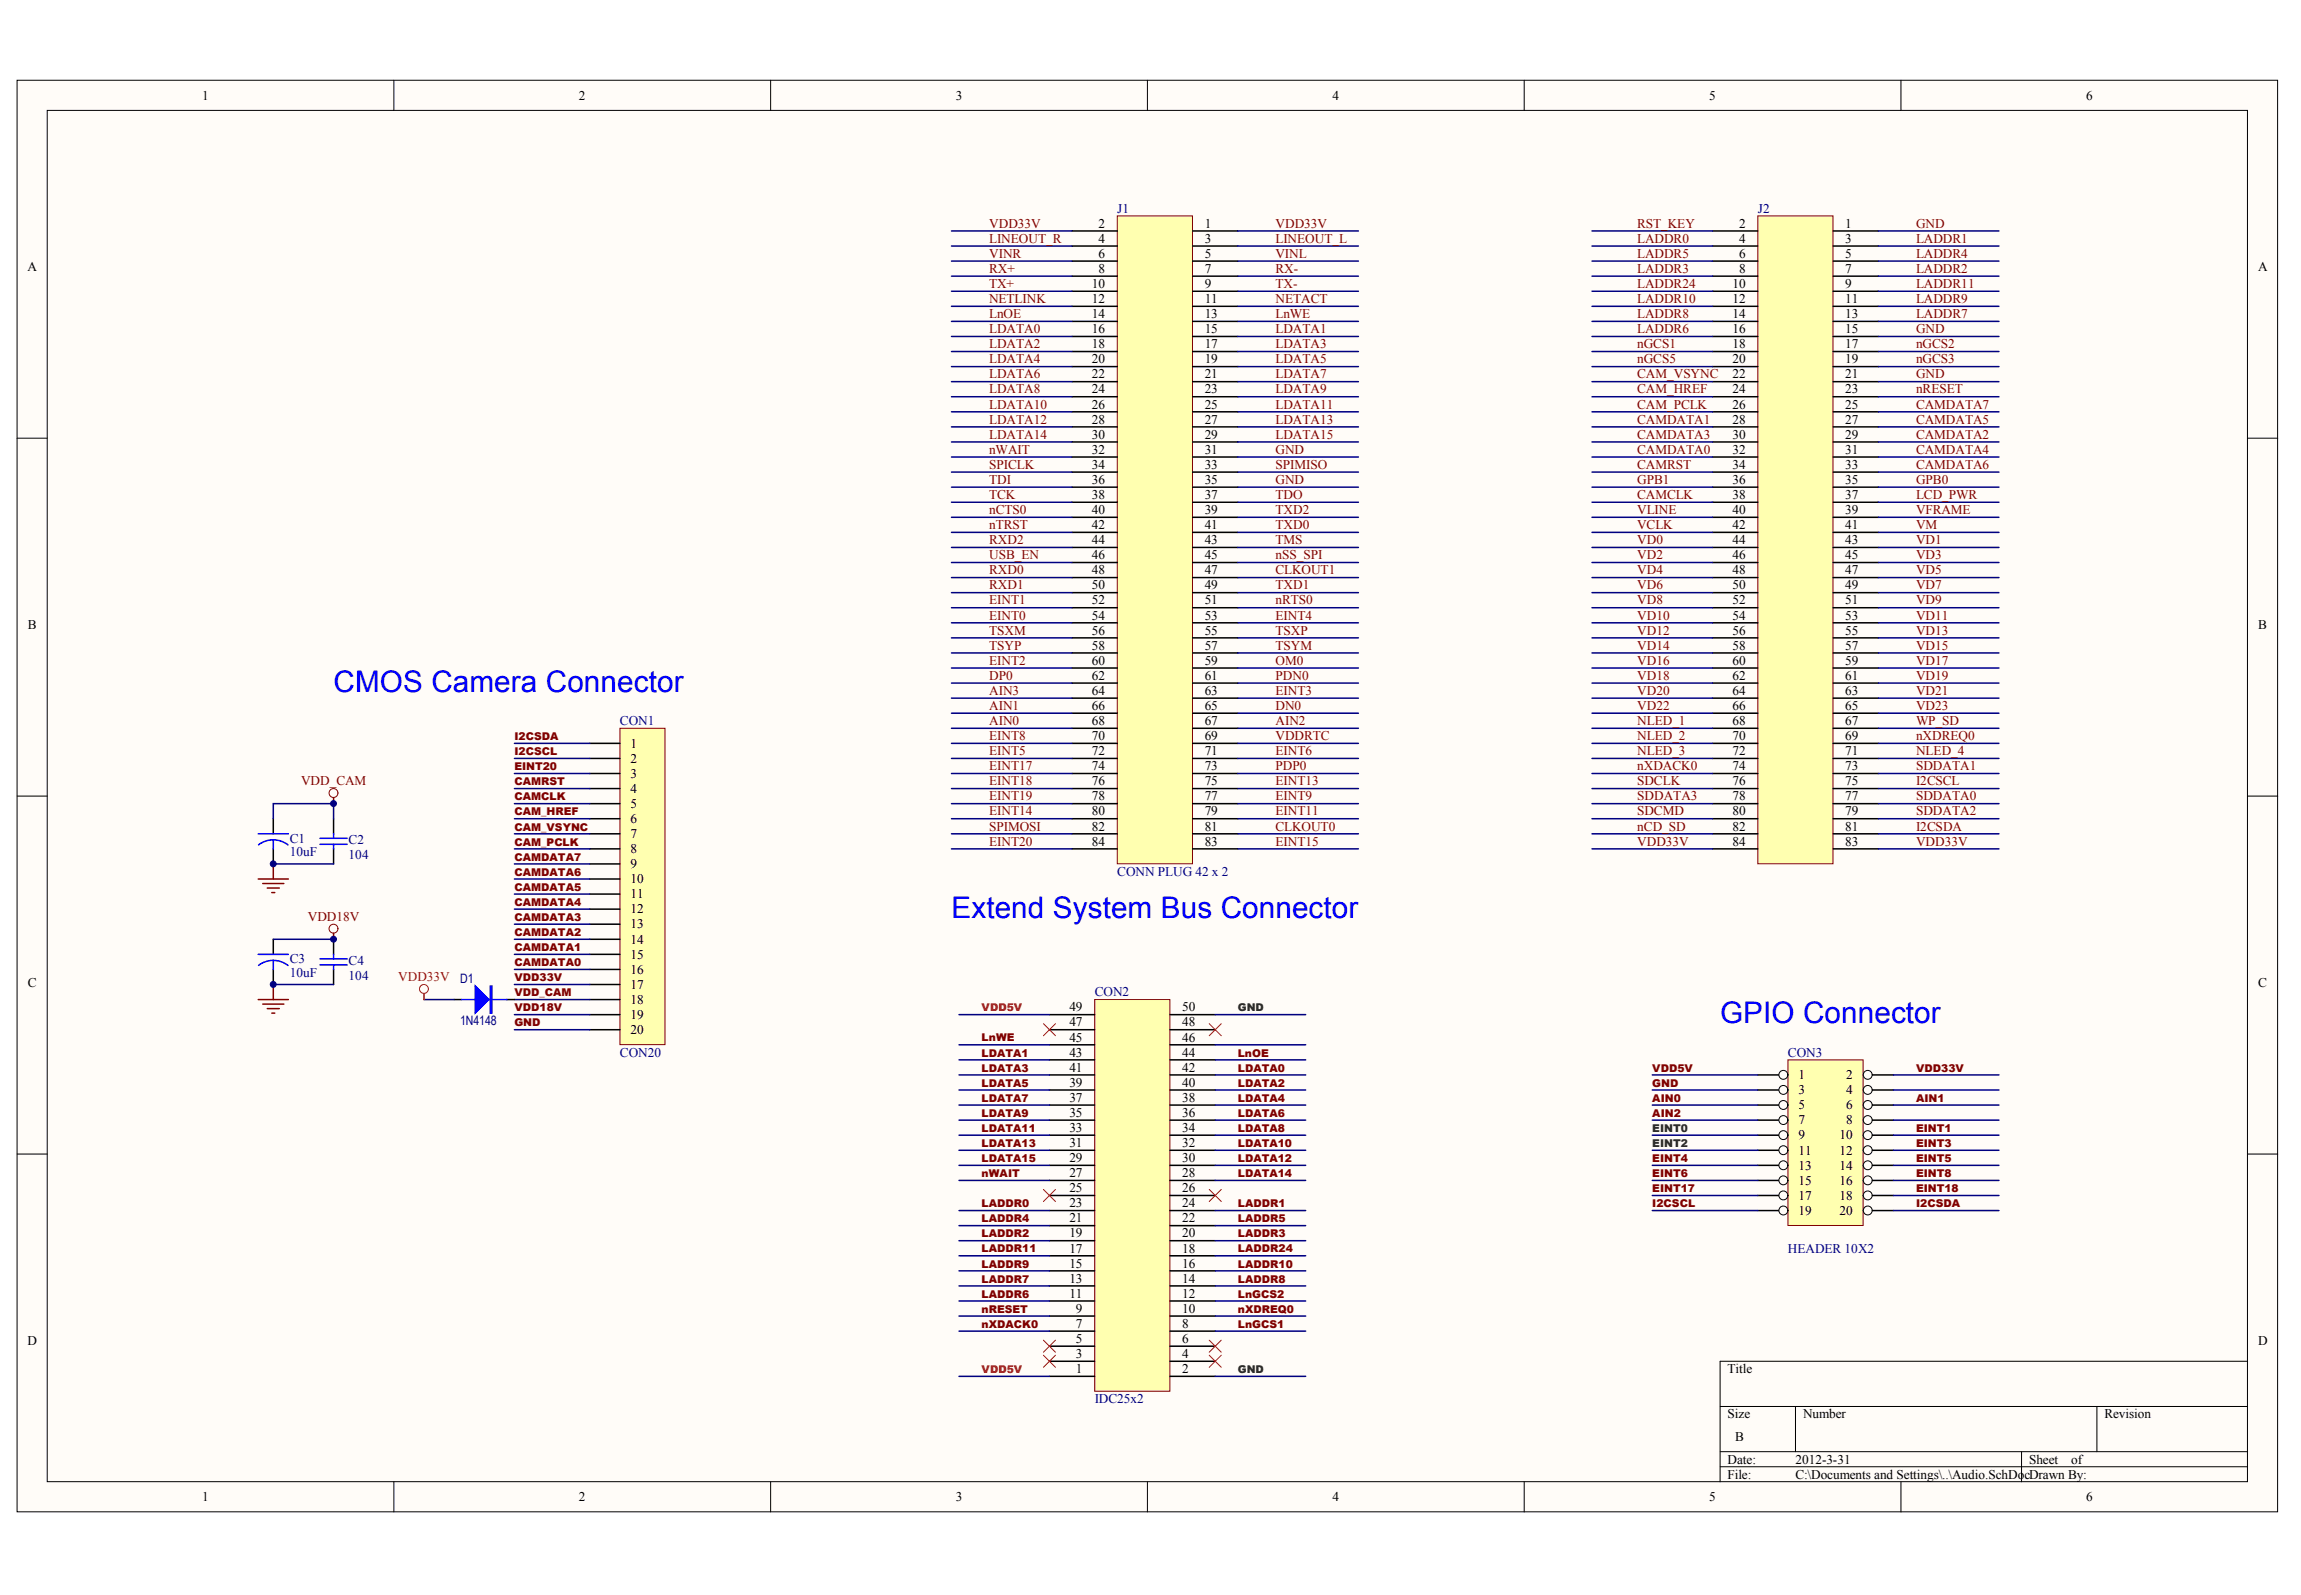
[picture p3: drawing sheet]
<svg xmlns="http://www.w3.org/2000/svg" width="284mm" height="197mm" viewBox="0 0 284 197" stroke-linecap="round" stroke-linejoin="round" font-family="sans-serif">
<defs><g id="words">
<g font-size="3.7" fill="#00f">
<text x="41.2" y="85.4">CMOS Camera Connector</text>
<text x="117.4" y="113.3">Extend System Bus Connector</text>
<text x="212.3" y="126.3">GPIO Connector</text>
</g>
<g font-size="1.6">
<text x="24.9" y="12.3">1</text>
<text x="71.5" y="12.3">2</text>
<text x="118" y="12.3">3</text>
<text x="164.5" y="12.3">4</text>
<text x="211" y="12.3">5</text>
<text x="257.5" y="12.3">6</text>
<text x="135.6" y="28.1">2</text>
<text x="135.6" y="30">4</text>
<text x="148.7" y="28.1">1</text>
<text x="148.7" y="30">3</text>
<text x="214.6" y="28.1">2</text>
<text x="214.6" y="30">4</text>
<text x="227.7" y="28.1">1</text>
<text x="227.7" y="30">3</text>
<text x="3.4" y="33.4">A</text>
<text x="134.8" y="35.5">10</text>
<text x="135.6" y="31.8">6</text>
<text x="135.6" y="33.7">8</text>
<text x="148.7" y="31.8">5</text>
<text x="148.7" y="33.7">7</text>
<text x="148.7" y="35.5">9</text>
<text x="213.8" y="35.5">10</text>
<text x="214.6" y="31.8">6</text>
<text x="214.6" y="33.7">8</text>
<text x="227.7" y="31.8">5</text>
<text x="227.7" y="33.7">7</text>
<text x="227.7" y="35.5">9</text>
<text x="278.7" y="33.4">A</text>
<text x="134.8" y="37.4">12</text>
<text x="134.8" y="39.3">14</text>
<text x="134.8" y="41.1">16</text>
<text x="148.7" y="37.4">11</text>
<text x="148.7" y="39.3">13</text>
<text x="148.7" y="41.1">15</text>
<text x="213.8" y="37.4">12</text>
<text x="213.8" y="39.3">14</text>
<text x="213.8" y="41.1">16</text>
<text x="227.7" y="37.4">11</text>
<text x="227.7" y="39.3">13</text>
<text x="227.7" y="41.1">15</text>
<text x="134.8" y="43">18</text>
<text x="134.8" y="44.8">20</text>
<text x="134.8" y="46.7">22</text>
<text x="148.7" y="43">17</text>
<text x="148.7" y="44.8">19</text>
<text x="148.7" y="46.7">21</text>
<text x="213.8" y="43">18</text>
<text x="213.8" y="44.8">20</text>
<text x="213.8" y="46.7">22</text>
<text x="227.7" y="43">17</text>
<text x="227.7" y="44.8">19</text>
<text x="227.7" y="46.7">21</text>
<text x="134.8" y="48.6">24</text>
<text x="134.8" y="50.4">26</text>
<text x="134.8" y="52.3">28</text>
<text x="148.7" y="48.6">23</text>
<text x="148.7" y="50.4">25</text>
<text x="148.7" y="52.3">27</text>
<text x="213.8" y="48.6">24</text>
<text x="213.8" y="50.4">26</text>
<text x="213.8" y="52.3">28</text>
<text x="227.7" y="48.6">23</text>
<text x="227.7" y="50.4">25</text>
<text x="227.7" y="52.3">27</text>
<text x="134.8" y="54.1">30</text>
<text x="134.8" y="56">32</text>
<text x="134.8" y="57.9">34</text>
<text x="134.8" y="59.7">36</text>
<text x="148.7" y="54.1">29</text>
<text x="148.7" y="56">31</text>
<text x="148.7" y="57.9">33</text>
<text x="148.7" y="59.7">35</text>
<text x="213.8" y="54.1">30</text>
<text x="213.8" y="56">32</text>
<text x="213.8" y="57.9">34</text>
<text x="213.8" y="59.7">36</text>
<text x="227.7" y="54.1">29</text>
<text x="227.7" y="56">31</text>
<text x="227.7" y="57.9">33</text>
<text x="227.7" y="59.7">35</text>
<text x="134.8" y="61.6">38</text>
<text x="134.8" y="63.4">40</text>
<text x="134.8" y="65.3">42</text>
<text x="148.7" y="61.6">37</text>
<text x="148.7" y="63.4">39</text>
<text x="148.7" y="65.3">41</text>
<text x="213.8" y="61.6">38</text>
<text x="213.8" y="63.4">40</text>
<text x="213.8" y="65.3">42</text>
<text x="227.7" y="61.6">37</text>
<text x="227.7" y="63.4">39</text>
<text x="227.7" y="65.3">41</text>
<text x="134.8" y="67.2">44</text>
<text x="134.8" y="69">46</text>
<text x="134.8" y="70.9">48</text>
<text x="148.7" y="67.2">43</text>
<text x="148.7" y="69">45</text>
<text x="148.7" y="70.9">47</text>
<text x="213.8" y="67.2">44</text>
<text x="213.8" y="69">46</text>
<text x="213.8" y="70.9">48</text>
<text x="227.7" y="67.2">43</text>
<text x="227.7" y="69">45</text>
<text x="227.7" y="70.9">47</text>
<text x="3.4" y="77.6">B</text>
<text x="134.8" y="72.7">50</text>
<text x="134.8" y="74.6">52</text>
<text x="134.8" y="76.5">54</text>
<text x="148.7" y="72.7">49</text>
<text x="148.7" y="74.6">51</text>
<text x="148.7" y="76.5">53</text>
<text x="213.8" y="72.7">50</text>
<text x="213.8" y="74.6">52</text>
<text x="213.8" y="76.5">54</text>
<text x="227.7" y="72.7">49</text>
<text x="227.7" y="74.6">51</text>
<text x="227.7" y="76.5">53</text>
<text x="278.7" y="77.6">B</text>
<text x="134.8" y="78.3">56</text>
<text x="134.8" y="80.2">58</text>
<text x="134.8" y="82">60</text>
<text x="134.8" y="83.9">62</text>
<text x="148.7" y="78.3">55</text>
<text x="148.7" y="80.2">57</text>
<text x="148.7" y="82">59</text>
<text x="148.7" y="83.9">61</text>
<text x="213.8" y="78.3">56</text>
<text x="213.8" y="80.2">58</text>
<text x="213.8" y="82">60</text>
<text x="213.8" y="83.9">62</text>
<text x="227.7" y="78.3">55</text>
<text x="227.7" y="80.2">57</text>
<text x="227.7" y="82">59</text>
<text x="227.7" y="83.9">61</text>
<text x="134.8" y="85.8">64</text>
<text x="134.8" y="87.6">66</text>
<text x="134.8" y="89.5">68</text>
<text x="148.7" y="85.8">63</text>
<text x="148.7" y="87.6">65</text>
<text x="148.7" y="89.5">67</text>
<text x="213.8" y="85.8">64</text>
<text x="213.8" y="87.6">66</text>
<text x="213.8" y="89.5">68</text>
<text x="227.7" y="85.8">63</text>
<text x="227.7" y="87.6">65</text>
<text x="227.7" y="89.5">67</text>
<text x="77.8" y="92.3">1</text>
<text x="77.8" y="94.1">2</text>
<text x="77.8" y="96">3</text>
<text x="134.8" y="91.3">70</text>
<text x="134.8" y="93.2">72</text>
<text x="134.8" y="95.1">74</text>
<text x="148.7" y="91.3">69</text>
<text x="148.7" y="93.2">71</text>
<text x="148.7" y="95.1">73</text>
<text x="213.8" y="91.3">70</text>
<text x="213.8" y="93.2">72</text>
<text x="213.8" y="95.1">74</text>
<text x="227.7" y="91.3">69</text>
<text x="227.7" y="93.2">71</text>
<text x="227.7" y="95.1">73</text>
<text x="77.8" y="97.9">4</text>
<text x="77.8" y="99.7">5</text>
<text x="77.8" y="101.6">6</text>
<text x="134.8" y="96.9">76</text>
<text x="134.8" y="98.8">78</text>
<text x="134.8" y="100.6">80</text>
<text x="148.7" y="96.9">75</text>
<text x="148.7" y="98.8">77</text>
<text x="148.7" y="100.6">79</text>
<text x="213.8" y="96.9">76</text>
<text x="213.8" y="98.8">78</text>
<text x="213.8" y="100.6">80</text>
<text x="227.7" y="96.9">75</text>
<text x="227.7" y="98.8">77</text>
<text x="227.7" y="100.6">79</text>
<text x="77.8" y="103.4">7</text>
<text x="77.8" y="105.3">8</text>
<text x="77.8" y="107.2">9</text>
<text x="134.8" y="102.5">82</text>
<text x="134.8" y="104.4">84</text>
<text x="148.7" y="102.5">81</text>
<text x="148.7" y="104.4">83</text>
<text x="213.8" y="102.5">82</text>
<text x="213.8" y="104.4">84</text>
<text x="227.7" y="102.5">81</text>
<text x="227.7" y="104.4">83</text>
<text x="77.8" y="109">10</text>
<text x="77.8" y="110.9">11</text>
<text x="77.8" y="112.7">12</text>
<text x="77.8" y="114.6">13</text>
<text x="77.8" y="116.5">14</text>
<text x="77.8" y="118.3">15</text>
<text x="3.4" y="121.8">C</text>
<text x="77.8" y="120.2">16</text>
<text x="77.8" y="122">17</text>
<text x="77.8" y="123.9">18</text>
<text x="77.8" y="125.8">19</text>
<text x="132" y="124.8">49</text>
<text x="145.9" y="124.8">50</text>
<text x="278.7" y="121.8">C</text>
<text x="77.8" y="127.6">20</text>
<text x="132" y="130.4">43</text>
<text x="132" y="128.5">45</text>
<text x="132" y="126.7">47</text>
<text x="145.9" y="130.4">44</text>
<text x="145.9" y="128.5">46</text>
<text x="145.9" y="126.7">48</text>
<text x="132" y="137.8">35</text>
<text x="132" y="136">37</text>
<text x="132" y="134.1">39</text>
<text x="132" y="132.3">41</text>
<text x="145.9" y="137.8">36</text>
<text x="145.9" y="136">38</text>
<text x="145.9" y="134.1">40</text>
<text x="145.9" y="132.3">42</text>
<text x="222" y="133.2">1</text>
<text x="222" y="135.1">3</text>
<text x="222" y="136.9">5</text>
<text x="227.8" y="133.2">2</text>
<text x="227.8" y="135.1">4</text>
<text x="227.8" y="136.9">6</text>
<text x="132" y="143.4">29</text>
<text x="132" y="141.6">31</text>
<text x="132" y="139.7">33</text>
<text x="145.9" y="143.4">30</text>
<text x="145.9" y="141.6">32</text>
<text x="145.9" y="139.7">34</text>
<text x="222" y="138.8">7</text>
<text x="222" y="140.6">9</text>
<text x="222" y="142.5">11</text>
<text x="227" y="140.6">10</text>
<text x="227" y="142.5">12</text>
<text x="227.8" y="138.8">8</text>
<text x="132" y="149">23</text>
<text x="132" y="147.1">25</text>
<text x="132" y="145.3">27</text>
<text x="145.9" y="149">24</text>
<text x="145.9" y="147.1">26</text>
<text x="145.9" y="145.3">28</text>
<text x="222" y="144.4">13</text>
<text x="222" y="146.2">15</text>
<text x="222" y="148.1">17</text>
<text x="222" y="149.9">19</text>
<text x="227" y="144.4">14</text>
<text x="227" y="146.2">16</text>
<text x="227" y="148.1">18</text>
<text x="227" y="149.9">20</text>
<text x="132" y="154.6">17</text>
<text x="132" y="152.7">19</text>
<text x="132" y="150.9">21</text>
<text x="145.9" y="154.6">18</text>
<text x="145.9" y="152.7">20</text>
<text x="145.9" y="150.9">22</text>
<text x="132" y="160.2">11</text>
<text x="132" y="158.3">13</text>
<text x="132" y="156.4">15</text>
<text x="145.9" y="160.2">12</text>
<text x="145.9" y="158.3">14</text>
<text x="145.9" y="156.4">16</text>
<text x="3.4" y="166">D</text>
<text x="132.8" y="167.6">3</text>
<text x="132.8" y="165.7">5</text>
<text x="132.8" y="163.9">7</text>
<text x="132.8" y="162">9</text>
<text x="145.9" y="167.6">4</text>
<text x="145.9" y="165.7">6</text>
<text x="145.9" y="163.9">8</text>
<text x="145.9" y="162">10</text>
<text x="278.7" y="166">D</text>
<text x="132.8" y="169.5">1</text>
<text x="145.9" y="169.5">2</text>
<text x="213.2" y="169.5">Title</text>
<text x="213.2" y="175">Size</text>
<text x="214.2" y="177.8">B</text>
<text x="222.5" y="175">Number</text>
<text x="259.7" y="175">Revision</text>
<text x="24.9" y="185.3">1</text>
<text x="71.5" y="185.3">2</text>
<text x="118" y="185.3">3</text>
<text x="164.5" y="185.3">4</text>
<text x="211" y="185.3">5</text>
<text x="213.2" y="180.6">Date:</text>
<text x="213.2" y="182.5">File:</text>
<text x="221.6" y="180.6">2012-3-31</text>
<text x="221.6" y="182.5">C:\Documents and Settings\..\Audio.SchDocDrawn By:</text>
<text x="250.4" y="180.6">Sheet</text>
<text x="255.6" y="180.6">of</text>
<text x="257.5" y="185.3">6</text>
</g>
<g font-size="1.6" fill="#800000">
<text x="122.1" y="30">LINEOUT_R</text>
<text x="122.1" y="28.1">VDD33V</text>
<text x="157.4" y="30">LINEOUT_L</text>
<text x="157.4" y="28.1">VDD33V</text>
<text x="202.1" y="30">LADDR0</text>
<text x="202.1" y="28.1">RST_KEY</text>
<text x="236.5" y="30">LADDR1</text>
<text x="236.5" y="28.1">GND</text>
<text x="122.1" y="35.5">TX+</text>
<text x="122.1" y="31.8">VINR</text>
<text x="122.1" y="33.7">RX+</text>
<text x="157.4" y="35.5">TX-</text>
<text x="157.4" y="31.8">VINL</text>
<text x="157.4" y="33.7">RX-</text>
<text x="202.1" y="33.7">LADDR3</text>
<text x="202.1" y="31.8">LADDR5</text>
<text x="202.1" y="35.5">LADDR24</text>
<text x="236.5" y="33.7">LADDR2</text>
<text x="236.5" y="31.8">LADDR4</text>
<text x="236.5" y="35.5">LADDR11</text>
<text x="122.1" y="37.4">NETLINK</text>
<text x="122.1" y="41.1">LDATA0</text>
<text x="122.1" y="39.3">LnOE</text>
<text x="157.4" y="37.4">NETACT</text>
<text x="157.4" y="41.1">LDATA1</text>
<text x="157.4" y="39.3">LnWE</text>
<text x="202.1" y="41.1">LADDR6</text>
<text x="202.1" y="39.3">LADDR8</text>
<text x="202.1" y="37.4">LADDR10</text>
<text x="236.5" y="41.1">GND</text>
<text x="236.5" y="39.3">LADDR7</text>
<text x="236.5" y="37.4">LADDR9</text>
<text x="122.1" y="43">LDATA2</text>
<text x="122.1" y="44.8">LDATA4</text>
<text x="122.1" y="46.7">LDATA6</text>
<text x="157.4" y="43">LDATA3</text>
<text x="157.4" y="44.8">LDATA5</text>
<text x="157.4" y="46.7">LDATA7</text>
<text x="202.1" y="43">nGCS1</text>
<text x="202.1" y="44.8">nGCS5</text>
<text x="202.1" y="46.7">CAM_VSYNC</text>
<text x="236.5" y="46.7">GND</text>
<text x="236.5" y="43">nGCS2</text>
<text x="236.5" y="44.8">nGCS3</text>
<text x="122.1" y="48.6">LDATA8</text>
<text x="122.1" y="50.4">LDATA10</text>
<text x="122.1" y="52.3">LDATA12</text>
<text x="157.4" y="48.6">LDATA9</text>
<text x="157.4" y="50.4">LDATA11</text>
<text x="157.4" y="52.3">LDATA13</text>
<text x="202.1" y="48.6">CAM_HREF</text>
<text x="202.1" y="50.4">CAM_PCLK</text>
<text x="202.1" y="52.3">CAMDATA1</text>
<text x="236.5" y="52.3">CAMDATA5</text>
<text x="236.5" y="50.4">CAMDATA7</text>
<text x="236.5" y="48.6">nRESET</text>
<text x="122.1" y="56">nWAIT</text>
<text x="122.1" y="59.7">TDI</text>
<text x="122.1" y="54.1">LDATA14</text>
<text x="122.1" y="57.9">SPICLK</text>
<text x="157.4" y="57.9">SPIMISO</text>
<text x="157.4" y="54.1">LDATA15</text>
<text x="157.4" y="56">GND</text>
<text x="157.4" y="59.7">GND</text>
<text x="202.1" y="54.1">CAMDATA3</text>
<text x="202.1" y="57.9">CAMRST</text>
<text x="202.1" y="56">CAMDATA0</text>
<text x="202.1" y="59.7">GPB1</text>
<text x="236.5" y="59.7">GPB0</text>
<text x="236.5" y="54.1">CAMDATA2</text>
<text x="236.5" y="56">CAMDATA4</text>
<text x="236.5" y="57.9">CAMDATA6</text>
<text x="122.1" y="65.3">nTRST</text>
<text x="122.1" y="61.6">TCK</text>
<text x="122.1" y="63.4">nCTS0</text>
<text x="157.4" y="61.6">TDO</text>
<text x="157.4" y="65.3">TXD0</text>
<text x="157.4" y="63.4">TXD2</text>
<text x="202.1" y="61.6">CAMCLK</text>
<text x="202.1" y="63.4">VLINE</text>
<text x="202.1" y="65.3">VCLK</text>
<text x="236.5" y="65.3">VM</text>
<text x="236.5" y="63.4">VFRAME</text>
<text x="236.5" y="61.6">LCD_PWR</text>
<text x="122.1" y="69">USB_EN</text>
<text x="122.1" y="67.2">RXD2</text>
<text x="122.1" y="70.9">RXD0</text>
<text x="157.4" y="67.2">TMS</text>
<text x="157.4" y="69">nSS_SPI</text>
<text x="157.4" y="70.9">CLKOUT1</text>
<text x="202.1" y="67.2">VD0</text>
<text x="202.1" y="69">VD2</text>
<text x="202.1" y="70.9">VD4</text>
<text x="236.5" y="67.2">VD1</text>
<text x="236.5" y="69">VD3</text>
<text x="236.5" y="70.9">VD5</text>
<text x="122.1" y="72.7">RXD1</text>
<text x="122.1" y="74.6">EINT1</text>
<text x="122.1" y="76.5">EINT0</text>
<text x="157.4" y="76.5">EINT4</text>
<text x="157.4" y="72.7">TXD1</text>
<text x="157.4" y="74.6">nRTS0</text>
<text x="202.1" y="72.7">VD6</text>
<text x="202.1" y="74.6">VD8</text>
<text x="202.1" y="76.5">VD10</text>
<text x="236.5" y="72.7">VD7</text>
<text x="236.5" y="74.6">VD9</text>
<text x="236.5" y="76.5">VD11</text>
<text x="122.1" y="80.2">TSYP</text>
<text x="122.1" y="82">EINT2</text>
<text x="122.1" y="83.9">DP0</text>
<text x="122.1" y="78.3">TSXM</text>
<text x="157.4" y="83.9">PDN0</text>
<text x="157.4" y="80.2">TSYM</text>
<text x="157.4" y="78.3">TSXP</text>
<text x="157.4" y="82">OM0</text>
<text x="202.1" y="78.3">VD12</text>
<text x="202.1" y="80.2">VD14</text>
<text x="202.1" y="82">VD16</text>
<text x="202.1" y="83.9">VD18</text>
<text x="236.5" y="78.3">VD13</text>
<text x="236.5" y="80.2">VD15</text>
<text x="236.5" y="82">VD17</text>
<text x="236.5" y="83.9">VD19</text>
<text x="122.1" y="89.5">AIN0</text>
<text x="122.1" y="87.6">AIN1</text>
<text x="122.1" y="85.8">AIN3</text>
<text x="157.4" y="87.6">DN0</text>
<text x="157.4" y="89.5">AIN2</text>
<text x="157.4" y="85.8">EINT3</text>
<text x="202.1" y="85.8">VD20</text>
<text x="202.1" y="87.6">VD22</text>
<text x="202.1" y="89.5">NLED_1</text>
<text x="236.5" y="85.8">VD21</text>
<text x="236.5" y="87.6">VD23</text>
<text x="236.5" y="89.5">WP_SD</text>
<text x="122.1" y="93.2">EINT5</text>
<text x="122.1" y="91.3">EINT8</text>
<text x="122.1" y="95.1">EINT17</text>
<text x="157.4" y="95.1">PDP0</text>
<text x="157.4" y="91.3">VDDRTC</text>
<text x="157.4" y="93.2">EINT6</text>
<text x="202.1" y="95.1">nXDACK0</text>
<text x="202.1" y="91.3">NLED_2</text>
<text x="202.1" y="93.2">NLED_3</text>
<text x="236.5" y="91.3">nXDREQ0</text>
<text x="236.5" y="95.1">SDDATA1</text>
<text x="236.5" y="93.2">NLED_4</text>
<text x="37.2" y="96.9">VDD_CAM</text>
<text x="122.1" y="96.9">EINT18</text>
<text x="122.1" y="98.8">EINT19</text>
<text x="122.1" y="100.6">EINT14</text>
<text x="157.4" y="96.9">EINT13</text>
<text x="157.4" y="100.6">EINT11</text>
<text x="157.4" y="98.8">EINT9</text>
<text x="202.1" y="98.8">SDDATA3</text>
<text x="202.1" y="100.6">SDCMD</text>
<text x="202.1" y="96.9">SDCLK</text>
<text x="236.5" y="96.9">I2CSCL</text>
<text x="236.5" y="100.6">SDDATA2</text>
<text x="236.5" y="98.8">SDDATA0</text>
<text x="122.1" y="104.4">EINT20</text>
<text x="122.1" y="102.5">SPIMOSI</text>
<text x="157.4" y="102.5">CLKOUT0</text>
<text x="157.4" y="104.4">EINT15</text>
<text x="202.1" y="102.5">nCD_SD</text>
<text x="202.1" y="104.4">VDD33V</text>
<text x="236.5" y="102.5">I2CSDA</text>
<text x="236.5" y="104.4">VDD33V</text>
<text x="38" y="113.7">VDD18V</text>
</g>
<g font-size="1.6" fill="#000080">
<text x="137.9" y="26.2">J1</text>
<text x="216.9" y="26.2">J2</text>
<text x="76.5" y="89.5">CON1</text>
<text x="35.8" y="104">C1</text>
<text x="35.8" y="105.7">10uF</text>
<text x="43" y="104.2">C2</text>
<text x="43" y="106">104</text>
<text x="137.9" y="108.1">CONN PLUG 42 x 2</text>
<text x="35.8" y="118.9">C3</text>
<text x="43" y="119.1">C4</text>
<text x="35.8" y="120.5">10uF</text>
<text x="43" y="120.9">104</text>
<text x="56.8" y="121.3">D1</text>
<text x="135.1" y="123">CON2</text>
<text x="56.8" y="126.5">1N4148</text>
<text x="76.5" y="130.4">CON20</text>
<text x="220.7" y="130.4">CON3</text>
<text x="220.7" y="154.6">HEADER 10X2</text>
<text x="135.1" y="173.2">IDC25x2</text>
</g>
<text font-size="1.6" fill="#f00" x="49.1" y="121.1">VDD33V</text>
<g font-size="1.3" fill="#800000">
<text x="63.5" y="93.2">I2CSCL</text>
<text x="63.5" y="91.3">I2CSDA</text>
<text x="63.5" y="95.1">EINT20</text>
<text x="63.5" y="100.6">CAM_HREF</text>
<text x="63.5" y="98.8">CAMCLK</text>
<text x="63.5" y="96.9">CAMRST</text>
<text x="63.5" y="104.4">CAM_PCLK</text>
<text x="63.5" y="102.5">CAM_VSYNC</text>
<text x="63.5" y="106.2">CAMDATA7</text>
<text x="63.5" y="113.7">CAMDATA3</text>
<text x="63.5" y="111.8">CAMDATA4</text>
<text x="63.5" y="109.9">CAMDATA5</text>
<text x="63.5" y="108.1">CAMDATA6</text>
<text x="63.5" y="119.2">CAMDATA0</text>
<text x="63.5" y="117.4">CAMDATA1</text>
<text x="63.5" y="115.5">CAMDATA2</text>
<text x="63.5" y="121.1">VDD33V</text>
<text x="63.5" y="124.8">VDD18V</text>
<text x="63.5" y="123">VDD_CAM</text>
<text x="63.5" y="126.7">GND</text>
<text x="121.2" y="128.5">LnWE</text>
<text x="121.2" y="130.4">LDATA1</text>
<text x="152.8" y="130.4">LnOE</text>
<text x="121.2" y="132.3">LDATA3</text>
<text x="121.2" y="134.1">LDATA5</text>
<text x="121.2" y="136">LDATA7</text>
<text x="121.2" y="137.8">LDATA9</text>
<text x="152.8" y="132.3">LDATA0</text>
<text x="152.8" y="134.1">LDATA2</text>
<text x="152.8" y="136">LDATA4</text>
<text x="152.8" y="137.8">LDATA6</text>
<text x="203.9" y="137.8">AIN2</text>
<text x="203.9" y="136">AIN0</text>
<text x="203.9" y="134.1">GND</text>
<text x="203.9" y="132.3">VDD5V</text>
<text x="236.5" y="136">AIN1</text>
<text x="236.5" y="132.3">VDD33V</text>
<text x="121.2" y="139.7">LDATA11</text>
<text x="121.2" y="141.6">LDATA13</text>
<text x="121.2" y="143.4">LDATA15</text>
<text x="152.8" y="139.7">LDATA8</text>
<text x="152.8" y="141.6">LDATA10</text>
<text x="152.8" y="143.4">LDATA12</text>
<text x="203.9" y="143.4">EINT4</text>
<text x="236.5" y="141.6">EINT3</text>
<text x="236.5" y="143.4">EINT5</text>
<text x="236.5" y="139.7">EINT1</text>
<text x="121.2" y="149">LADDR0</text>
<text x="121.2" y="145.3">nWAIT</text>
<text x="152.8" y="145.3">LDATA14</text>
<text x="152.8" y="149">LADDR1</text>
<text x="203.9" y="145.3">EINT6</text>
<text x="203.9" y="147.1">EINT17</text>
<text x="203.9" y="149">I2CSCL</text>
<text x="236.5" y="147.1">EINT18</text>
<text x="236.5" y="145.3">EINT8</text>
<text x="236.5" y="149">I2CSDA</text>
<text x="121.2" y="152.7">LADDR2</text>
<text x="121.2" y="150.9">LADDR4</text>
<text x="121.2" y="154.6">LADDR11</text>
<text x="152.8" y="152.7">LADDR3</text>
<text x="152.8" y="150.9">LADDR5</text>
<text x="152.8" y="154.6">LADDR24</text>
<text x="121.2" y="160.2">LADDR6</text>
<text x="121.2" y="158.3">LADDR7</text>
<text x="121.2" y="156.4">LADDR9</text>
<text x="152.8" y="158.3">LADDR8</text>
<text x="152.8" y="156.4">LADDR10</text>
<text x="152.8" y="160.2">LnGCS2</text>
<text x="121.2" y="162">nRESET</text>
<text x="121.2" y="163.9">nXDACK0</text>
<text x="152.8" y="163.9">LnGCS1</text>
<text x="152.8" y="162">nXDREQ0</text>
</g>
<g font-size="1.3" fill="#f00">
<text x="121.2" y="124.8">VDD5V</text>
<text x="121.2" y="169.5">VDD5V</text>
</g>
<g font-size="1.3" fill="#008000">
<text x="152.8" y="124.8">GND</text>
<text x="203.9" y="141.6">EINT2</text>
<text x="203.9" y="139.7">EINT0</text>
<text x="152.8" y="169.5">GND</text>
</g>
</g></defs>
<g fill="#fffcf8" stroke="#000" stroke-width=".12">
<path d="M2.1 9.9h279v176.7h-279z"/>
<path d="M5.8 13.6h271.6v169.3h-271.6z"/>
</g>
<g fill="none" stroke="#000" stroke-width=".12">
<path d="M48.6 9.9v3.7M95.1 9.9v3.7M141.6 9.9v3.7M188.1 9.9v3.7M234.6 9.9v3.7M2.1 54.1h3.7M277.4 54.1h3.7M2.1 98.3h3.7M277.4 98.3h3.7M2.1 142.4h3.7M277.4 142.4h3.7M212.3 173.6h65.1"/>
<path d="M212.3 179.2h65.1M221.6 173.6v5.6M249.5 179.2v3.7M258.8 173.6v5.6M277.4 168h-65.1v14.9M48.6 182.9v3.7M95.1 182.9v3.7M141.6 182.9v3.7M188.1 182.9v3.7M212.3 181h65.1M234.6 182.9v3.7"/>
</g>
<path d="M216.9 26.6h9.3v80h-9.3z" fill="#ffffb0" stroke="#800000" stroke-width=".12"/>
<g fill="none" stroke="#000" stroke-width=".19">
<path d="M211.4 28.5h5.5M211.4 30.4h5.5M211.4 32.2h5.5M211.4 34.1h5.5M211.4 35.9h5.5M211.4 37.8h5.5M211.4 39.7h5.5M226.2 28.5h5.6M226.2 30.4h5.6M226.2 32.2h5.6M226.2 34.1h5.6M226.2 35.9h5.6"/>
<path d="M226.2 37.8h5.6M226.2 39.7h5.6M211.4 41.5h5.5M211.4 43.4h5.5M211.4 45.2h5.5M211.4 47.1h5.5M211.4 49h5.5M211.4 50.8h5.5M211.4 52.7h5.5M211.4 54.5h5.5M211.4 56.4h5.5M211.4 58.3h5.5"/>
<path d="M226.2 41.5h5.6M226.2 43.4h5.6M226.2 45.2h5.6M226.2 47.1h5.6M226.2 49h5.6M226.2 50.8h5.6M226.2 52.7h5.6M226.2 54.5h5.6M226.2 56.4h5.6M226.2 58.3h5.6M211.4 60.1h5.5M211.4 62h5.5"/>
<path d="M211.4 63.8h5.5M211.4 65.7h5.5M211.4 67.6h5.5M211.4 69.4h5.5M211.4 71.3h5.5M211.4 73.1h5.5M211.4 75h5.5M211.4 76.9h5.5M211.4 78.7h5.5M226.2 60.1h5.6M226.2 62h5.6M226.2 63.8h5.6"/>
<path d="M226.2 65.7h5.6M226.2 67.6h5.6M226.2 69.4h5.6M226.2 71.3h5.6M226.2 73.1h5.6M226.2 75h5.6M226.2 76.9h5.6M226.2 78.7h5.6M211.4 80.6h5.5M211.4 82.4h5.5M211.4 84.3h5.5M211.4 86.2h5.5"/>
<path d="M211.4 88h5.5M211.4 89.9h5.5M211.4 91.7h5.5M211.4 93.6h5.5M211.4 95.5h5.5M211.4 97.3h5.5M211.4 99.2h5.5M226.2 80.6h5.6M226.2 82.4h5.6M226.2 84.3h5.6M226.2 86.2h5.6M226.2 88h5.6"/>
<path d="M226.2 89.9h5.6M226.2 91.7h5.6M226.2 93.6h5.6M226.2 95.5h5.6M226.2 97.3h5.6M226.2 99.2h5.6M211.4 101h5.5M211.4 102.9h5.5M211.4 104.8h5.5M226.2 101h5.6M226.2 102.9h5.6M226.2 104.8h5.6"/>
</g>
<g fill="none" stroke="#000080" stroke-width=".19">
<path d="M196.5 28.5h14.9M196.5 30.4h14.9M196.5 32.2h14.9M196.5 34.1h14.9M196.5 35.9h14.9M196.5 37.8h14.9M196.5 39.7h14.9M231.8 28.5h14.9M231.8 30.4h14.9M231.8 32.2h14.9M231.8 34.1h14.9M231.8 35.9h14.9"/>
<path d="M231.8 37.8h14.9M231.8 39.7h14.9M196.5 41.5h14.9M196.5 43.4h14.9M196.5 45.2h14.9M196.5 47.1h14.9M196.5 49h14.9M196.5 50.8h14.9M196.5 52.7h14.9M196.5 54.5h14.9M196.5 56.4h14.9M196.5 58.3h14.9"/>
<path d="M231.8 41.5h14.9M231.8 43.4h14.9M231.8 45.2h14.9M231.8 47.1h14.9M231.8 49h14.9M231.8 50.8h14.9M231.8 52.7h14.9M231.8 54.5h14.9M231.8 56.4h14.9M231.8 58.3h14.9M196.5 60.1h14.9M196.5 62h14.9"/>
<path d="M196.5 63.8h14.9M196.5 65.7h14.9M196.5 67.6h14.9M196.5 69.4h14.9M196.5 71.3h14.9M196.5 73.1h14.9M196.5 75h14.9M196.5 76.9h14.9M196.5 78.7h14.9M231.8 60.1h14.9M231.8 62h14.9M231.8 63.8h14.9"/>
<path d="M231.8 65.7h14.9M231.8 67.6h14.9M231.8 69.4h14.9M231.8 71.3h14.9M231.8 73.1h14.9M231.8 75h14.9M231.8 76.9h14.9M231.8 78.7h14.9M196.5 80.6h14.9M196.5 82.4h14.9M196.5 84.3h14.9M196.5 86.2h14.9"/>
<path d="M196.5 88h14.9M196.5 89.9h14.9M196.5 91.7h14.9M196.5 93.6h14.9M196.5 95.5h14.9M196.5 97.3h14.9M196.5 99.2h14.9M231.8 80.6h14.9M231.8 82.4h14.9M231.8 84.3h14.9M231.8 86.2h14.9M231.8 88h14.9"/>
<path d="M231.8 89.9h14.9M231.8 91.7h14.9M231.8 93.6h14.9M231.8 95.5h14.9M231.8 97.3h14.9M231.8 99.2h14.9M196.5 101h14.9M196.5 102.9h14.9M196.5 104.8h14.9M231.8 101h14.9M231.8 102.9h14.9M231.8 104.8h14.9"/>
</g>
<path d="M137.9 26.6h9.3v80h-9.3z" fill="#ffffb0" stroke="#800000" stroke-width=".12"/>
<g fill="none" stroke="#000" stroke-width=".19">
<path d="M132.3 28.5h5.6M132.3 30.4h5.6M132.3 32.2h5.6M132.3 34.1h5.6M132.3 35.9h5.6M132.3 37.8h5.6M132.3 39.7h5.6M147.2 28.5h5.6M147.2 30.4h5.6M147.2 32.2h5.6M147.2 34.1h5.6M147.2 35.9h5.6"/>
<path d="M147.2 37.8h5.6M147.2 39.7h5.6M132.3 41.5h5.6M132.3 43.4h5.6M132.3 45.2h5.6M132.3 47.1h5.6M132.3 49h5.6M132.3 50.8h5.6M132.3 52.7h5.6M132.3 54.5h5.6M132.3 56.4h5.6M132.3 58.3h5.6"/>
<path d="M147.2 41.5h5.6M147.2 43.4h5.6M147.2 45.2h5.6M147.2 47.1h5.6M147.2 49h5.6M147.2 50.8h5.6M147.2 52.7h5.6M147.2 54.5h5.6M147.2 56.4h5.6M147.2 58.3h5.6M132.3 60.1h5.6M132.3 62h5.6"/>
<path d="M132.3 63.8h5.6M132.3 65.7h5.6M132.3 67.6h5.6M132.3 69.4h5.6M132.3 71.3h5.6M132.3 73.1h5.6M132.3 75h5.6M132.3 76.9h5.6M132.3 78.7h5.6M147.2 60.1h5.6M147.2 62h5.6M147.2 63.8h5.6"/>
<path d="M147.2 65.7h5.6M147.2 67.6h5.6M147.2 69.4h5.6M147.2 71.3h5.6M147.2 73.1h5.6M147.2 75h5.6M147.2 76.9h5.6M147.2 78.7h5.6M132.3 80.6h5.6M132.3 82.4h5.6M132.3 84.3h5.6M132.3 86.2h5.6"/>
<path d="M132.3 88h5.6M132.3 89.9h5.6M132.3 91.7h5.6M132.3 93.6h5.6M132.3 95.5h5.6M132.3 97.3h5.6M132.3 99.2h5.6M147.2 80.6h5.6M147.2 82.4h5.6M147.2 84.3h5.6M147.2 86.2h5.6M147.2 88h5.6"/>
<path d="M147.2 89.9h5.6M147.2 91.7h5.6M147.2 93.6h5.6M147.2 95.5h5.6M147.2 97.3h5.6M147.2 99.2h5.6M132.3 101h5.6M132.3 102.9h5.6M132.3 104.8h5.6M147.2 101h5.6M147.2 102.9h5.6M147.2 104.8h5.6"/>
</g>
<g fill="none" stroke="#000080" stroke-width=".19">
<path d="M117.4 28.5h14.9M117.4 30.4h14.9M117.4 32.2h14.9M117.4 34.1h14.9M117.4 35.9h14.9M117.4 37.8h14.9M117.4 39.7h14.9M152.8 28.5h14.9M152.8 30.4h14.9M152.8 32.2h14.9M152.8 34.1h14.9M152.8 35.9h14.9"/>
<path d="M152.8 37.8h14.9M152.8 39.7h14.9M117.4 41.5h14.9M117.4 43.4h14.9M117.4 45.2h14.9M117.4 47.1h14.9M117.4 49h14.9M117.4 50.8h14.9M117.4 52.7h14.9M117.4 54.5h14.9M117.4 56.4h14.9M117.4 58.3h14.9"/>
<path d="M152.8 41.5h14.9M152.8 43.4h14.9M152.8 45.2h14.9M152.8 47.1h14.9M152.8 49h14.9M152.8 50.8h14.9M152.8 52.7h14.9M152.8 54.5h14.9M152.8 56.4h14.9M152.8 58.3h14.9M117.4 60.1h14.9M117.4 62h14.9"/>
<path d="M117.4 63.8h14.9M117.4 65.7h14.9M117.4 67.6h14.9M117.4 69.4h14.9M117.4 71.3h14.9M117.4 73.1h14.9M117.4 75h14.9M117.4 76.9h14.9M117.4 78.7h14.9M152.8 60.1h14.9M152.8 62h14.9M152.8 63.8h14.9"/>
<path d="M152.8 65.7h14.9M152.8 67.6h14.9M152.8 69.4h14.9M152.8 71.3h14.9M152.8 73.1h14.9M152.8 75h14.9M152.8 76.9h14.9M152.8 78.7h14.9M117.4 80.6h14.9M117.4 82.4h14.9M117.4 84.3h14.9M117.4 86.2h14.9"/>
<path d="M117.4 88h14.9M117.4 89.9h14.9M117.4 91.7h14.9M117.4 93.6h14.9M117.4 95.5h14.9M117.4 97.3h14.9M117.4 99.2h14.9M152.8 80.6h14.9M152.8 82.4h14.9M152.8 84.3h14.9M152.8 86.2h14.9M152.8 88h14.9"/>
<path d="M152.8 89.9h14.9M152.8 91.7h14.9M152.8 93.6h14.9M152.8 95.5h14.9M152.8 97.3h14.9M152.8 99.2h14.9M117.4 101h14.9M117.4 102.9h14.9M117.4 104.8h14.9M152.8 101h14.9M152.8 102.9h14.9M152.8 104.8h14.9"/>
</g>
<path d="M220.7 130.8h9.2v20.4h-9.2z" fill="#ffffb0" stroke="#800000" stroke-width=".12"/>
<path d="M216.9 132.7h3.8" fill="none" stroke="#000" stroke-width=".19"/>
<circle cx="220.1" cy="132.7" r=".55" fill="#fffcf8" stroke="#000" stroke-width=".12"/>
<path d="M230 132.7h3.7" fill="none" stroke="#000" stroke-width=".19"/>
<circle cx="230.5" cy="132.7" r=".55" fill="#fffcf8" stroke="#000" stroke-width=".12"/>
<path d="M216.9 134.5h3.8" fill="none" stroke="#000" stroke-width=".19"/>
<circle cx="220.1" cy="134.5" r=".55" fill="#fffcf8" stroke="#000" stroke-width=".12"/>
<path d="M230 134.5h3.7" fill="none" stroke="#000" stroke-width=".19"/>
<circle cx="230.5" cy="134.5" r=".55" fill="#fffcf8" stroke="#000" stroke-width=".12"/>
<path d="M216.9 136.4h3.8" fill="none" stroke="#000" stroke-width=".19"/>
<circle cx="220.1" cy="136.4" r=".55" fill="#fffcf8" stroke="#000" stroke-width=".12"/>
<path d="M230 136.4h3.7" fill="none" stroke="#000" stroke-width=".19"/>
<circle cx="230.5" cy="136.4" r=".55" fill="#fffcf8" stroke="#000" stroke-width=".12"/>
<path d="M216.9 138.2h3.8" fill="none" stroke="#000" stroke-width=".19"/>
<circle cx="220.1" cy="138.2" r=".55" fill="#fffcf8" stroke="#000" stroke-width=".12"/>
<path d="M230 138.2h3.7" fill="none" stroke="#000" stroke-width=".19"/>
<circle cx="230.5" cy="138.2" r=".55" fill="#fffcf8" stroke="#000" stroke-width=".12"/>
<path d="M216.9 140.1h3.8" fill="none" stroke="#000" stroke-width=".19"/>
<circle cx="220.1" cy="140.1" r=".55" fill="#fffcf8" stroke="#000" stroke-width=".12"/>
<path d="M230 140.1h3.7" fill="none" stroke="#000" stroke-width=".19"/>
<circle cx="230.5" cy="140.1" r=".55" fill="#fffcf8" stroke="#000" stroke-width=".12"/>
<path d="M216.9 142h3.8" fill="none" stroke="#000" stroke-width=".19"/>
<circle cx="220.1" cy="142" r=".55" fill="#fffcf8" stroke="#000" stroke-width=".12"/>
<path d="M230 142h3.7" fill="none" stroke="#000" stroke-width=".19"/>
<circle cx="230.5" cy="142" r=".55" fill="#fffcf8" stroke="#000" stroke-width=".12"/>
<path d="M216.9 143.8h3.8" fill="none" stroke="#000" stroke-width=".19"/>
<circle cx="220.1" cy="143.8" r=".55" fill="#fffcf8" stroke="#000" stroke-width=".12"/>
<path d="M230 143.8h3.7" fill="none" stroke="#000" stroke-width=".19"/>
<circle cx="230.5" cy="143.8" r=".55" fill="#fffcf8" stroke="#000" stroke-width=".12"/>
<path d="M216.9 145.7h3.8" fill="none" stroke="#000" stroke-width=".19"/>
<circle cx="220.1" cy="145.7" r=".55" fill="#fffcf8" stroke="#000" stroke-width=".12"/>
<path d="M230 145.7h3.7" fill="none" stroke="#000" stroke-width=".19"/>
<circle cx="230.5" cy="145.7" r=".55" fill="#fffcf8" stroke="#000" stroke-width=".12"/>
<path d="M216.9 147.5h3.8" fill="none" stroke="#000" stroke-width=".19"/>
<circle cx="220.1" cy="147.5" r=".55" fill="#fffcf8" stroke="#000" stroke-width=".12"/>
<path d="M230 147.5h3.7" fill="none" stroke="#000" stroke-width=".19"/>
<circle cx="230.5" cy="147.5" r=".55" fill="#fffcf8" stroke="#000" stroke-width=".12"/>
<path d="M216.9 149.4h3.8" fill="none" stroke="#000" stroke-width=".19"/>
<circle cx="220.1" cy="149.4" r=".55" fill="#fffcf8" stroke="#000" stroke-width=".12"/>
<path d="M230 149.4h3.7" fill="none" stroke="#000" stroke-width=".19"/>
<circle cx="230.5" cy="149.4" r=".55" fill="#fffcf8" stroke="#000" stroke-width=".12"/>
<g fill="none" stroke="#000080" stroke-width=".19">
<path d="M33.7 101v-1.8h7.5v1.8M33.7 106.6h7.5M33.7 115.9h7.5M33.7 121.5h7.5M203.9 132.7h13M203.9 138.2h13M203.9 134.5h13M203.9 136.4h13M233.7 132.7h13M233.7 138.2h13M233.7 134.5h13M233.7 136.4h13"/>
<path d="M203.9 143.8h13M203.9 147.5h13M203.9 140.1h13M203.9 142h13M203.9 149.4h13M203.9 145.7h13M233.7 143.8h13M233.7 147.5h13M233.7 140.1h13M233.7 142h13M233.7 149.4h13M233.7 145.7h13"/>
</g>
<path d="M33.7 101v1.9M33.7 104.8v1.8M33.7 115.9v1.9M33.7 119.6v1.9M41.2 101v1.9M41.2 104.8v1.8M41.2 115.9v1.9M41.2 119.6v1.9" fill="none" stroke="#000" stroke-width=".19"/>
<g fill="none" stroke="#00f" stroke-width=".19">
<path d="M31.9 102.9h3.7M31.9 117.8h3.7M33.7 103.6a2.97 2.97 0 0 1 1.8 .7M33.7 103.6a2.97 2.97 0 0 0-1.8 .7M33.7 118.5a2.97 2.97 0 0 1 1.8 .7M33.7 118.5a2.97 2.97 0 0 0-1.8 .6M33.7 103.6v1.2M33.7 118.5v1.1M39.5 104.2h3.3M39.5 103.5h3.3M39.5 119.1h3.3M39.5 118.3h3.3"/>
<path d="M41.2 102.9v.6M41.2 104.2v.6M41.2 117.8v.5M41.2 119.1v.5"/>
</g>
<g fill="none" stroke="#800000" stroke-width=".12">
<circle cx="41.2" cy="97.9" r=".55"/>
<circle cx="41.2" cy="114.6" r=".55"/>
</g>
<path d="M41.2 98.4v.8M31.9 108.5h3.7M32.4 109h2.6M33 109.6h1.5M33.5 110.2h.4M33.7 106.6v1.9M41.2 115.2v.7M31.9 123.4h3.7M32.4 123.9h2.6M33 124.5h1.5M33.5 125h.4M33.7 121.5v1.9" fill="none" stroke="#800000" stroke-width=".19"/>
<path d="M76.5 89.9h5.6v39h-5.6z" fill="#ffffb0" stroke="#800000" stroke-width=".12"/>
<g fill="none" stroke="#000" stroke-width=".19">
<path d="M72.8 91.7h3.7M72.8 93.6h3.7M72.8 95.5h3.7M72.8 97.3h3.7M72.8 99.2h3.7M72.8 101h3.7M72.8 102.9h3.7M72.8 104.8h3.7M72.8 106.6h3.7M72.8 108.5h3.7M72.8 110.3h3.7M72.8 112.2h3.7"/>
<path d="M72.8 114.1h3.7M72.8 115.9h3.7M72.8 117.8h3.7M72.8 119.6h3.7M56 123.4h1M62.6 123.4h.9M72.8 121.5h3.7M72.8 123.4h3.7M72.8 125.2h3.7M72.8 127.1h3.7"/>
</g>
<g fill="none" stroke="#000080" stroke-width=".19">
<path d="M63.5 91.7h9.3M63.5 93.6h9.3M63.5 95.5h9.3M63.5 97.3h9.3M63.5 99.2h9.3M63.5 119.6h9.3M63.5 117.8h9.3M63.5 115.9h9.3M63.5 114.1h9.3M63.5 112.2h9.3M63.5 110.3h9.3M63.5 101h9.3"/>
<path d="M63.5 108.5h9.3M63.5 102.9h9.3M63.5 106.6h9.3M63.5 104.8h9.3M52.3 123.4h3.7M63.5 127.1h9.3M63.5 125.2h9.3M63.5 123.4h9.3M63.5 121.5h9.3"/>
</g>
<path d="M57 123.4h5.6" fill="none" stroke="#00f" stroke-width=".19"/>
<g fill="#00f" stroke="#00f" stroke-width=".19">
<path d="M58.7 121.7l1.6 1.7-1.6 1.6z"/>
<path d="M60.5 121.7h.2v3.3h-.2z" fill-rule="evenodd"/>
</g>
<circle cx="52.3" cy="122.1" r=".55" fill="none" stroke="#f00" stroke-width=".12"/>
<path d="M52.3 122.6v.8" fill="none" stroke="#f00" stroke-width=".19"/>
<path d="M135.1 123.4h9.3v48.3h-9.3z" fill="#ffffb0" stroke="#800000" stroke-width=".12"/>
<g fill="none" stroke="#000" stroke-width=".19">
<path d="M129.5 138.2h5.6M129.5 136.4h5.6M129.5 134.5h5.6M129.5 132.7h5.6M129.5 130.8h5.6M129.5 128.9h5.6M129.5 127.1h5.6M129.5 125.2h5.6M144.4 138.2h5.6M144.4 136.4h5.6M144.4 134.5h5.6M144.4 132.7h5.6"/>
<path d="M144.4 130.8h5.6M144.4 128.9h5.6M144.4 127.1h5.6M144.4 125.2h5.6M129.5 158.7h5.6M129.5 156.8h5.6M129.5 155h5.6M129.5 153.1h5.6M129.5 151.3h5.6M129.5 149.4h5.6M129.5 147.5h5.6M129.5 145.7h5.6"/>
<path d="M129.5 143.8h5.6M129.5 142h5.6M129.5 140.1h5.6M144.4 158.7h5.6M144.4 156.8h5.6M144.4 155h5.6M144.4 153.1h5.6M144.4 151.3h5.6M144.4 149.4h5.6M144.4 147.5h5.6M144.4 145.7h5.6M144.4 143.8h5.6"/>
<path d="M144.4 142h5.6M144.4 140.1h5.6M129.5 169.9h5.6M129.5 168h5.6M129.5 166.1h5.6M129.5 164.3h5.6M129.5 162.4h5.6M129.5 160.6h5.6M144.4 169.9h5.6M144.4 168h5.6M144.4 166.1h5.6M144.4 164.3h5.6"/>
<path d="M144.4 162.4h5.6M144.4 160.6h5.6"/>
</g>
<g fill="none" stroke="#000080" stroke-width=".19">
<path d="M118.4 125.2h11.1M118.4 128.9h11.1M118.4 130.8h11.1M118.4 132.7h11.1M118.4 134.5h11.1M118.4 136.4h11.1M118.4 138.2h11.1M150 125.2h11.1M150 128.9h11.1M150 130.8h11.1M150 132.7h11.1M150 134.5h11.1"/>
<path d="M150 136.4h11.1M150 138.2h11.1M118.4 140.1h11.1M118.4 142h11.1M118.4 143.8h11.1M118.4 145.7h11.1M118.4 149.4h11.1M118.4 151.3h11.1M118.4 153.1h11.1M118.4 155h11.1M118.4 156.8h11.1M118.4 158.7h11.1"/>
<path d="M150 140.1h11.1M150 142h11.1M150 143.8h11.1M150 145.7h11.1M150 149.4h11.1M150 151.3h11.1M150 153.1h11.1M150 155h11.1M150 156.8h11.1M150 158.7h11.1M118.4 160.6h11.1M118.4 162.4h11.1"/>
<path d="M118.4 164.3h11.1M118.4 169.9h11.1M150 160.6h11.1M150 162.4h11.1M150 164.3h11.1M150 169.9h11.1"/>
</g>
<g fill="none" stroke="#f00" stroke-width=".12">
<path d="M128.8 126.3l1.5 1.5M130.3 126.3l-1.5 1.5M149.2 126.3l1.5 1.5M150.7 126.3l-1.5 1.5M128.8 146.8l1.5 1.5M130.3 146.8l-1.5 1.5M149.2 146.8l1.5 1.5M150.7 146.8l-1.5 1.5M128.8 167.3l1.5 1.4M128.8 165.4l1.5 1.5M130.3 167.3l-1.5 1.4M130.3 165.4l-1.5 1.5"/>
<path d="M149.2 165.4l1.5 1.5M149.2 167.3l1.5 1.4M150.7 165.4l-1.5 1.5M150.7 167.3l-1.5 1.4"/>
</g>
<g fill="#000080" stroke="#000080" stroke-width=".12">
<circle cx="33.7" cy="121.5" r=".36"/>
<circle cx="33.7" cy="106.6" r=".36"/>
<circle cx="41.2" cy="115.9" r=".36"/>
<circle cx="41.2" cy="99.2" r=".36"/>
</g>
<use href="#words"/>
</svg>
